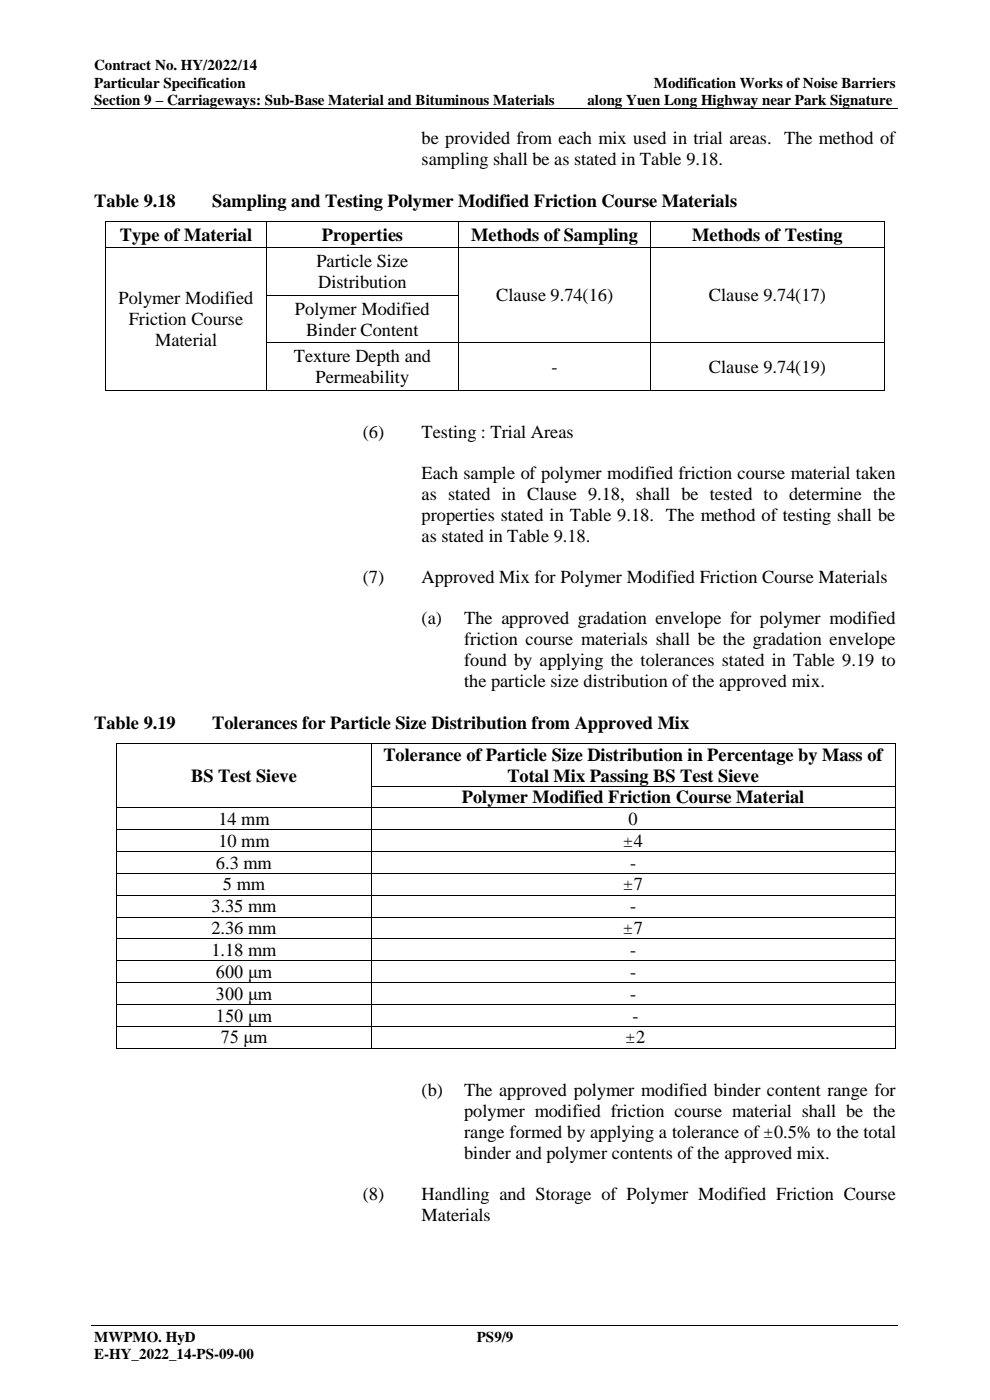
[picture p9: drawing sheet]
<svg xmlns="http://www.w3.org/2000/svg" width="210mm" height="297mm" viewBox="0 0 210 297" stroke-linecap="round" stroke-linejoin="round" font-family="sans-serif">
<defs><g id="words">
<g font-size="3.9">
<text x="89.4" y="30.6">be provided from each mix used in trial areas. The method of</text>
<text x="89.4" y="35.1">sampling shall be as stated in Table 9.18.</text>
<text x="20" y="43.9">Table 9.18</text>
<text x="45" y="43.9">Sampling and Testing Polymer Modified Friction Course Materials</text>
<text x="25.5" y="51.1">Type of Material</text>
<text x="68.3" y="51.1">Properties</text>
<text x="100" y="51.1">Methods of Sampling</text>
<text x="146.8" y="51.1">Methods of Testing</text>
<text x="67.1" y="56.6">Particle Size</text>
<text x="25.2" y="64.5">Polymer Modified</text>
<text x="67.5" y="61.1">Distribution</text>
<text x="105.3" y="63.9">Clause 9.74(16)</text>
<text x="150.4" y="63.9">Clause 9.74(17)</text>
<text x="27.3" y="69">Friction Course</text>
<text x="62.6" y="66.7">Polymer Modified</text>
<text x="64.9" y="71.2">Binder Content</text>
<text x="32.9" y="73.4">Material</text>
<text x="62.3" y="76.8">Texture Depth and</text>
<text x="66.9" y="81.3">Permeability</text>
<text x="117" y="79">-</text>
<text x="150.4" y="79">Clause 9.74(19)</text>
<text x="76.9" y="93">(6)</text>
<text x="89.4" y="93">Testing : Trial Areas</text>
<text x="89.4" y="101.7">Each sample of polymer modified friction course material taken</text>
<text x="89.4" y="106.1">as stated in Clause 9.18, shall be tested to determine the</text>
<text x="89.4" y="110.6">properties stated in Table 9.18. The method of testing shall be</text>
<text x="89.4" y="115.1">as stated in Table 9.18.</text>
<text x="76.9" y="123.8">(7)</text>
<text x="89.4" y="123.8">Approved Mix for Polymer Modified Friction Course Materials</text>
<text x="89.4" y="132.4">(a)</text>
<text x="98.4" y="132.4">The approved gradation envelope for polymer modified</text>
<text x="98.4" y="136.9">friction course materials shall be the gradation envelope</text>
<text x="98.4" y="141.4">found by applying the tolerances stated in Table 9.19 to</text>
<text x="98.4" y="145.8">the particle size distribution of the approved mix.</text>
<text x="20" y="154.6">Table 9.19</text>
<text x="45" y="154.6">Tolerances for Particle Size Distribution from Approved Mix</text>
<text x="81.3" y="161.4">Tolerance of Particle Size Distribution in Percentage by Mass of</text>
<text x="40.5" y="165.9">BS Test Sieve</text>
<text x="107.6" y="165.8">Total Mix Passing BS Test Sieve</text>
<text x="98" y="170.5">Polymer Modified Friction Course Material</text>
<text x="46.3" y="175">14 mm</text>
<text x="46.3" y="179.6">10 mm</text>
<text x="132.3" y="179.6">±4</text>
<text x="133.3" y="175">0</text>
<text x="45.8" y="184.3">6.3 mm</text>
<text x="133.7" y="184.3">-</text>
<text x="47.3" y="188.9">5 mm</text>
<text x="132.3" y="188.9">±7</text>
<text x="44.8" y="193.5">3.35 mm</text>
<text x="133.7" y="193.5">-</text>
<text x="44.8" y="198.2">2.36 mm</text>
<text x="44.8" y="202.8">1.18 mm</text>
<text x="132.3" y="198.2">±7</text>
<text x="133.7" y="202.8">-</text>
<text x="45.8" y="207.5">600 μm</text>
<text x="133.7" y="207.5">-</text>
<text x="45.8" y="212.1">300 μm</text>
<text x="133.7" y="212.1">-</text>
<text x="45.8" y="216.7">150 μm</text>
<text x="46.8" y="221.4">75 μm</text>
<text x="132.8" y="221.4">±2</text>
<text x="134.2" y="216.7">-</text>
<text x="89.4" y="232.6">(b)</text>
<text x="98.4" y="232.6">The approved polymer modified binder content range for</text>
<text x="98.4" y="237">polymer modified friction course material shall be the</text>
<text x="98.4" y="241.5">range formed by applying a tolerance of ±0.5% to the total</text>
<text x="98.4" y="245.9">binder and polymer contents of the approved mix.</text>
<text x="76.9" y="254.6">(8)</text>
<text x="89.4" y="254.6">Handling and Storage of Polymer Modified Friction Course</text>
<text x="89.4" y="259.1">Materials</text>
</g>
<g font-size="3.2">
<text x="20" y="14.9">Contract No. HY/2022/14</text>
<text x="20" y="18.6">Particular Specification</text>
<text x="20" y="22.3">Section 9 – Carriageways: Sub-Base Material and Bituminous Materials</text>
<text x="124.7" y="22.3">along Yuen Long Highway near Park Signature</text>
<text x="138.7" y="18.6">Modification Works of Noise Barriers</text>
<text x="20" y="284.7">MWPMO. HyD</text>
<text x="101.2" y="284.7">PS9/9</text>
<text x="20" y="288.3">E-HY_2022_14-PS-09-00</text>
</g>
</g></defs>
<g fill="none" stroke="#000" stroke-width=".21">
<path d="M19.5 23h171M22.4 47.5v5M22.4 53.1v9.4M22.5 47h33.9M22.5 52.5h33.9M56.5 47.5v5M56.5 53.1v9.4M56.6 47h40.6M56.6 52.5h40.6M97.3 47.5v5M97.3 53.1v9.4M97.3 47h40.6"/>
<path d="M97.3 52.5h40.6M138 47.5v5M138 53.1v9.4M138.1 47h49.4M138.1 52.5h49.4M187.6 47.5v5M187.6 53.1v9.4M22.4 63.2v9.5M22.4 73.3v9.4M56.5 63.2v9.5M56.5 73.3v9.4M56.6 62.6h40.6"/>
<path d="M56.6 72.7h40.6M97.3 63.2v9.5M97.3 73.3v9.4M97.3 72.7h40.6M138 63.2v9.5M138 73.3v9.4M138.1 72.7h49.4M187.6 63.2v9.5M187.6 73.3v9.4M22.5 82.8h33.9M56.6 82.8h40.6M97.3 82.8h40.6"/>
<path d="M138.1 82.8h49.4M24.8 157.8v8.9M24.9 157.7h53.8M78.8 157.8v8.9M78.8 157.7h111M189.9 157.8v8.9M24.8 166.9v4.4M24.8 171.5v4.5M24.8 176.1v4.5M24.9 171.4h53.8M24.9 176h53.8M78.8 166.9v4.4"/>
<path d="M78.8 171.5v4.5M78.8 176.1v4.5M78.8 166.8h111M78.8 171.4h111M78.8 176h111M189.9 166.9v4.4M189.9 171.5v4.5M189.9 176.1v4.5M24.8 180.7v4.5M24.8 185.4v4.4M24.8 190v4.5M24.8 194.7v4.4"/>
<path d="M24.8 199.3v4.5M24.9 180.7h53.8M24.9 185.3h53.8M24.9 189.9h53.8M24.9 194.6h53.8M24.9 199.2h53.8M78.8 180.7v4.5M78.8 185.4v4.4M78.8 190v4.5M78.8 194.7v4.4M78.8 199.3v4.5M78.8 180.7h111"/>
<path d="M78.8 185.3h111M78.8 189.9h111M78.8 194.6h111M78.8 199.2h111M189.9 180.7v4.5M189.9 185.4v4.4M189.9 190v4.5M189.9 194.7v4.4M189.9 199.3v4.5M24.8 203.9v4.5M24.8 208.6v4.4M24.8 213.2v4.5"/>
<path d="M24.8 217.8v4.5M24.9 203.9h53.8M24.9 208.5h53.8M24.9 213.1h53.8M24.9 217.7h53.8M78.8 203.9v4.5M78.8 208.6v4.4M78.8 213.2v4.5M78.8 217.8v4.5M78.8 203.9h111M78.8 208.5h111M78.8 213.1h111"/>
<path d="M78.8 217.7h111M189.9 203.9v4.5M189.9 208.6v4.4M189.9 213.2v4.5M189.9 217.8v4.5M24.9 222.4h53.8M78.8 222.4h111M19.5 281.3h171"/>
</g>
<g fill="#000">
<path d="M22.4 46.9h.1v.6h-.1z" fill-rule="evenodd"/>
<path d="M22.4 46.9h.1v.1h-.1z" fill-rule="evenodd"/>
<path d="M22.4 52.5h.1v.6h-.1z" fill-rule="evenodd"/>
<path d="M56.4 47h.2v.5h-.2z" fill-rule="evenodd"/>
<path d="M56.4 46.9h.2v.1h-.2z" fill-rule="evenodd"/>
<path d="M56.4 52.5h.2v.6h-.2z" fill-rule="evenodd"/>
<path d="M97.2 47h.1v.5h-.1z" fill-rule="evenodd"/>
<path d="M97.2 46.9h.1v.1h-.1z" fill-rule="evenodd"/>
<path d="M97.2 52.5h.1v.6h-.1z" fill-rule="evenodd"/>
<path d="M137.9 47h.2v.5h-.2z" fill-rule="evenodd"/>
<path d="M137.9 46.9h.2v.1h-.2z" fill-rule="evenodd"/>
<path d="M137.9 52.5h.2v.6h-.2z" fill-rule="evenodd"/>
<path d="M187.5 46.9h.2v.6h-.2z" fill-rule="evenodd"/>
<path d="M187.5 46.9h.2v.1h-.2z" fill-rule="evenodd"/>
<path d="M187.5 52.5h.2v.6h-.2z" fill-rule="evenodd"/>
<path d="M22.4 62.5h.1v.7h-.1z" fill-rule="evenodd"/>
<path d="M22.4 72.7h.1v.6h-.1z" fill-rule="evenodd"/>
<path d="M56.4 62.5h.2v.7h-.2z" fill-rule="evenodd"/>
<path d="M56.4 72.7h.2v.6h-.2z" fill-rule="evenodd"/>
<path d="M97.2 62.5h.1v.7h-.1z" fill-rule="evenodd"/>
<path d="M97.2 72.7h.1v.6h-.1z" fill-rule="evenodd"/>
<path d="M137.9 62.5h.2v.7h-.2z" fill-rule="evenodd"/>
<path d="M137.9 72.7h.2v.6h-.2z" fill-rule="evenodd"/>
<path d="M187.5 62.5h.2v.7h-.2z" fill-rule="evenodd"/>
<path d="M187.5 72.7h.2v.6h-.2z" fill-rule="evenodd"/>
<path d="M22.4 82.7h.1v.2h-.1z" fill-rule="evenodd"/>
<path d="M22.4 82.7h.1v.2h-.1z" fill-rule="evenodd"/>
<path d="M56.4 82.7h.2v.2h-.2z" fill-rule="evenodd"/>
<path d="M97.2 82.7h.1v.2h-.1z" fill-rule="evenodd"/>
<path d="M137.9 82.7h.2v.2h-.2z" fill-rule="evenodd"/>
<path d="M187.5 82.7h.2v.2h-.2z" fill-rule="evenodd"/>
<path d="M187.5 82.7h.2v.2h-.2z" fill-rule="evenodd"/>
<path d="M24.7 157.6h.2v.2h-.2z" fill-rule="evenodd"/>
<path d="M24.7 157.6h.2v.2h-.2z" fill-rule="evenodd"/>
<path d="M78.7 157.6h.1v.2h-.1z" fill-rule="evenodd"/>
<path d="M189.8 157.6h.2v.2h-.2z" fill-rule="evenodd"/>
<path d="M189.8 157.6h.2v.2h-.2z" fill-rule="evenodd"/>
<path d="M24.7 166.7h.2v.2h-.2z" fill-rule="evenodd"/>
<path d="M24.7 171.3h.2v.2h-.2z" fill-rule="evenodd"/>
<path d="M24.7 176h.2v.1h-.2z" fill-rule="evenodd"/>
<path d="M78.7 166.7h.1v.2h-.1z" fill-rule="evenodd"/>
<path d="M78.7 171.3h.1v.2h-.1z" fill-rule="evenodd"/>
<path d="M78.7 176h.1v.1h-.1z" fill-rule="evenodd"/>
<path d="M189.8 166.7h.2v.2h-.2z" fill-rule="evenodd"/>
<path d="M189.8 171.3h.2v.2h-.2z" fill-rule="evenodd"/>
<path d="M189.8 176h.2v.1h-.2z" fill-rule="evenodd"/>
<path d="M24.7 180.6h.2v.1h-.2z" fill-rule="evenodd"/>
<path d="M24.7 185.2h.2v.2h-.2z" fill-rule="evenodd"/>
<path d="M24.7 189.8h.2v.2h-.2z" fill-rule="evenodd"/>
<path d="M24.7 194.5h.2v.2h-.2z" fill-rule="evenodd"/>
<path d="M24.7 199.1h.2v.2h-.2z" fill-rule="evenodd"/>
<path d="M78.7 180.6h.1v.1h-.1z" fill-rule="evenodd"/>
<path d="M78.7 185.2h.1v.2h-.1z" fill-rule="evenodd"/>
<path d="M78.7 189.8h.1v.2h-.1z" fill-rule="evenodd"/>
<path d="M78.7 194.5h.1v.2h-.1z" fill-rule="evenodd"/>
<path d="M78.7 199.1h.1v.2h-.1z" fill-rule="evenodd"/>
<path d="M189.8 180.6h.2v.1h-.2z" fill-rule="evenodd"/>
<path d="M189.8 185.2h.2v.2h-.2z" fill-rule="evenodd"/>
<path d="M189.8 189.8h.2v.2h-.2z" fill-rule="evenodd"/>
<path d="M189.8 194.5h.2v.2h-.2z" fill-rule="evenodd"/>
<path d="M189.8 199.1h.2v.2h-.2z" fill-rule="evenodd"/>
<path d="M24.7 203.8h.2v.1h-.2z" fill-rule="evenodd"/>
<path d="M24.7 208.4h.2v.2h-.2z" fill-rule="evenodd"/>
<path d="M24.7 213h.2v.2h-.2z" fill-rule="evenodd"/>
<path d="M24.7 217.7h.2v.1h-.2z" fill-rule="evenodd"/>
<path d="M78.7 203.8h.1v.1h-.1z" fill-rule="evenodd"/>
<path d="M78.7 208.4h.1v.2h-.1z" fill-rule="evenodd"/>
<path d="M78.7 213h.1v.2h-.1z" fill-rule="evenodd"/>
<path d="M78.7 217.7h.1v.1h-.1z" fill-rule="evenodd"/>
<path d="M189.8 203.8h.2v.1h-.2z" fill-rule="evenodd"/>
<path d="M189.8 208.4h.2v.2h-.2z" fill-rule="evenodd"/>
<path d="M189.8 213h.2v.2h-.2z" fill-rule="evenodd"/>
<path d="M189.8 217.7h.2v.1h-.2z" fill-rule="evenodd"/>
<path d="M24.7 222.3h.2v.2h-.2z" fill-rule="evenodd"/>
<path d="M24.7 222.3h.2v.2h-.2z" fill-rule="evenodd"/>
<path d="M78.7 222.3h.1v.2h-.1z" fill-rule="evenodd"/>
<path d="M189.8 222.3h.2v.2h-.2z" fill-rule="evenodd"/>
<path d="M189.8 222.3h.2v.2h-.2z" fill-rule="evenodd"/>
</g>
<use href="#words"/>
</svg>
